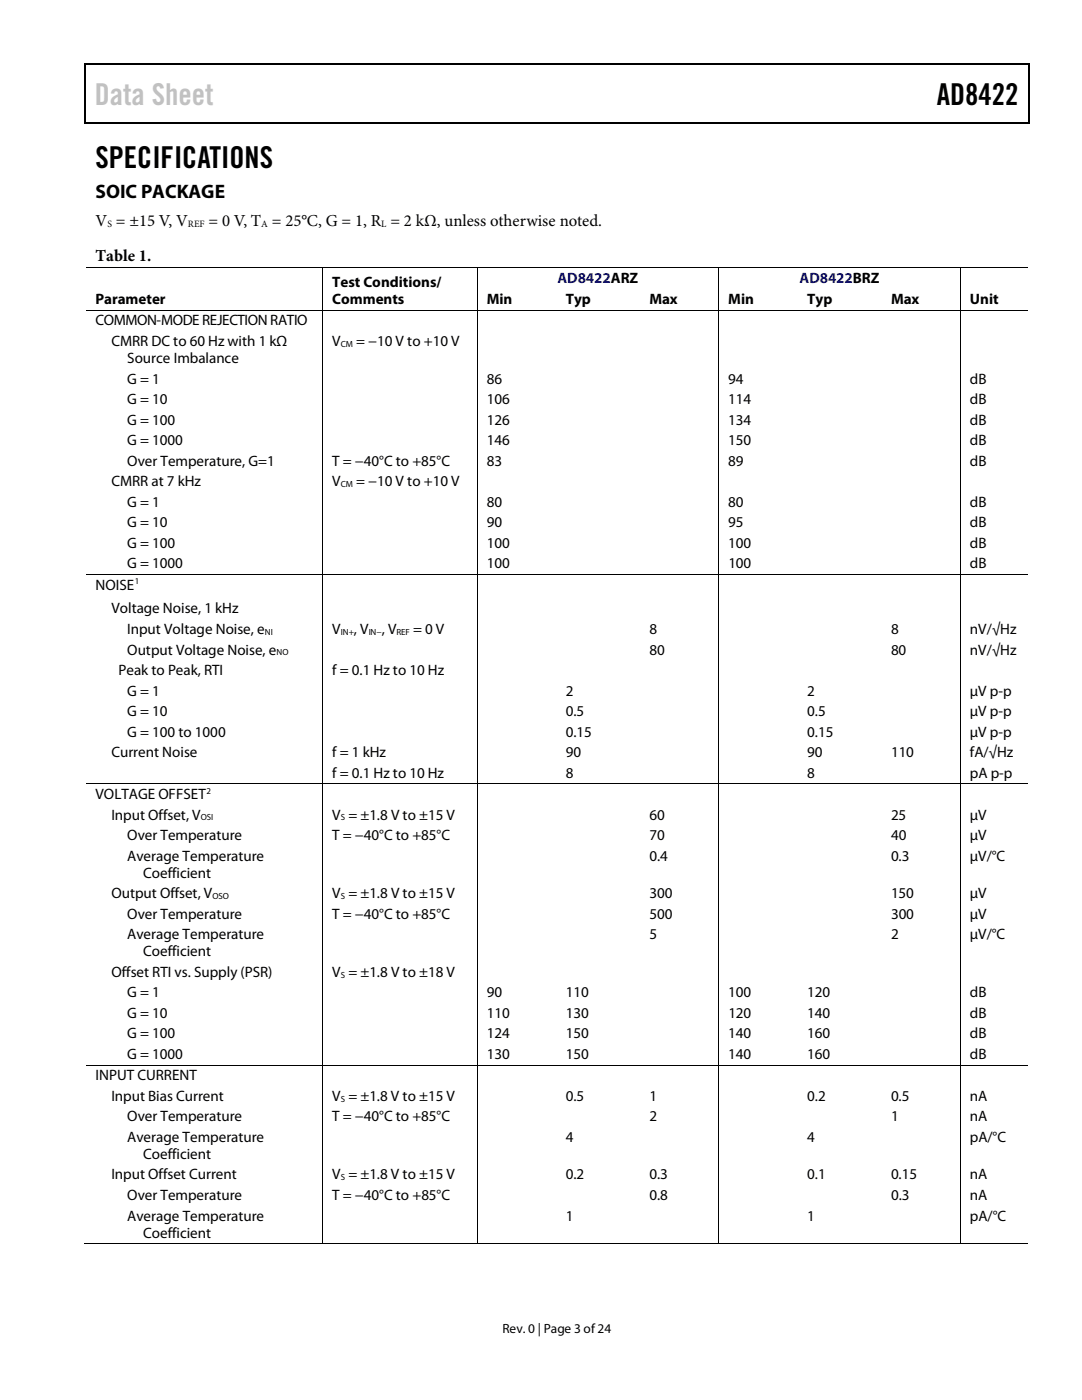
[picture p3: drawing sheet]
<svg xmlns="http://www.w3.org/2000/svg" width="216mm" height="279mm" viewBox="0 0 216 279" stroke-linecap="round" stroke-linejoin="round" font-family="sans-serif">
<defs><g id="words">
<text font-size="6" fill="#c1c1c1" x="18.9" y="20.9">Data Sheet</text>
<g font-size="6">
<text x="186.9" y="20.9">AD8422</text>
<text x="19" y="33.6">SPECIFICATIONS</text>
</g>
<text font-size="3.9" x="19" y="39.6">SOIC PACKAGE</text>
<g font-size="3.3">
<text x="19" y="45">V = ±15 V, V</text>
<text x="41.6" y="45">= 0 V, T = 25°C, G = 1, R = 2 kΩ, unless otherwise noted.</text>
<text x="19.1" y="52.2">Table 1.</text>
</g>
<g font-size="3">
<text x="66.3" y="57.2">Test Conditions/</text>
<text x="19" y="60.7">Parameter</text>
<text x="19" y="64.9">COMMON-MODE REJECTION RATIO</text>
<text x="66.3" y="60.7">Comments</text>
<text x="97.2" y="60.7">Min</text>
<text x="112.9" y="60.7">Typ</text>
<text x="129.6" y="60.7">Max</text>
<text x="145.3" y="60.7">Min</text>
<text x="161.1" y="60.7">Typ</text>
<text x="177.8" y="60.7">Max</text>
<text x="193.5" y="60.7">Unit</text>
<text x="22.2" y="69">CMRR DC to 60 Hz with 1 kΩ</text>
<text x="66.3" y="69">V</text>
<text x="71.1" y="69">= −10 V to +10 V</text>
<text x="25.4" y="72.5">Source Imbalance</text>
<text x="25.4" y="76.5">G = 1</text>
<text x="97.2" y="76.5">86</text>
<text x="145.3" y="76.5">94</text>
<text x="193.5" y="76.5">dB</text>
<text x="25.4" y="80.6">G = 10</text>
<text x="97.2" y="80.6">106</text>
<text x="145.3" y="80.6">114</text>
<text x="193.5" y="80.6">dB</text>
<text x="25.4" y="84.8">G = 100</text>
<text x="25.4" y="88.8">G = 1000</text>
<text x="97.2" y="84.8">126</text>
<text x="97.2" y="88.8">146</text>
<text x="145.3" y="84.8">134</text>
<text x="145.3" y="88.8">150</text>
<text x="193.5" y="84.8">dB</text>
<text x="193.5" y="88.8">dB</text>
<text x="25.4" y="92.9">Over Temperature, G=1</text>
<text x="66.3" y="92.9">T = −40°C to +85°C</text>
<text x="97.2" y="92.9">83</text>
<text x="145.3" y="92.9">89</text>
<text x="193.5" y="92.9">dB</text>
<text x="22.2" y="97">CMRR at 7 kHz</text>
<text x="25.4" y="101.1">G = 1</text>
<text x="66.3" y="97">V</text>
<text x="71.1" y="97">= −10 V to +10 V</text>
<text x="97.2" y="101.1">80</text>
<text x="145.3" y="101.1">80</text>
<text x="193.5" y="101.1">dB</text>
<text x="25.4" y="105.2">G = 10</text>
<text x="97.2" y="105.2">90</text>
<text x="145.3" y="105.2">95</text>
<text x="193.5" y="105.2">dB</text>
<text x="25.4" y="109.3">G = 100</text>
<text x="25.4" y="113.4">G = 1000</text>
<text x="97.2" y="109.3">100</text>
<text x="97.2" y="113.4">100</text>
<text x="145.3" y="109.3">100</text>
<text x="145.3" y="113.4">100</text>
<text x="193.5" y="109.3">dB</text>
<text x="193.5" y="113.4">dB</text>
<text x="19" y="117.7">NOISE</text>
<text x="22.2" y="122.4">Voltage Noise, 1 kHz</text>
<text x="25.4" y="126.5">Input Voltage Noise, e</text>
<text x="25.4" y="130.6">Output Voltage Noise, e</text>
<text x="66.3" y="126.5">V</text>
<text x="70.6" y="126.5">, V</text>
<text x="76.2" y="126.5">, V</text>
<text x="82.4" y="126.5">= 0 V</text>
<text x="129.6" y="126.5">8</text>
<text x="129.6" y="130.6">80</text>
<text x="177.8" y="126.5">8</text>
<text x="177.8" y="130.6">80</text>
<text x="193.5" y="126.5">nV/√Hz</text>
<text x="193.5" y="130.6">nV/√Hz</text>
<text x="23.6" y="134.7">Peak to Peak, RTI</text>
<text x="66.3" y="134.7">f = 0.1 Hz to 10 Hz</text>
<text x="25.4" y="138.8">G = 1</text>
<text x="25.4" y="142.9">G = 10</text>
<text x="112.9" y="142.9">0.5</text>
<text x="112.9" y="138.8">2</text>
<text x="161.1" y="142.9">0.5</text>
<text x="161.1" y="138.8">2</text>
<text x="193.5" y="142.9">µV p-p</text>
<text x="193.5" y="138.8">µV p-p</text>
<text x="25.4" y="147">G = 100 to 1000</text>
<text x="112.9" y="147">0.15</text>
<text x="161.1" y="147">0.15</text>
<text x="193.5" y="147">µV p-p</text>
<text x="22.2" y="151.1">Current Noise</text>
<text x="66.3" y="155.2">f = 0.1 Hz to 10 Hz</text>
<text x="66.3" y="151.1">f = 1 kHz</text>
<text x="112.9" y="155.2">8</text>
<text x="112.9" y="151.1">90</text>
<text x="161.1" y="155.2">8</text>
<text x="161.1" y="151.1">90</text>
<text x="177.8" y="151.1">110</text>
<text x="193.5" y="155.2">pA p-p</text>
<text x="193.5" y="151.1">fA/√Hz</text>
<text x="19" y="159.5">VOLTAGE OFFSET</text>
<text x="22.2" y="163.6">Input Offset, V</text>
<text x="25.4" y="167.7">Over Temperature</text>
<text x="66.3" y="163.6">V = ±1.8 V to ±15 V</text>
<text x="66.3" y="167.7">T = −40°C to +85°C</text>
<text x="129.6" y="163.6">60</text>
<text x="129.6" y="167.7">70</text>
<text x="177.8" y="163.6">25</text>
<text x="177.8" y="167.7">40</text>
<text x="193.5" y="163.6">µV</text>
<text x="193.5" y="167.7">µV</text>
<text x="25.4" y="171.8">Average Temperature</text>
<text x="129.6" y="171.8">0.4</text>
<text x="177.8" y="171.8">0.3</text>
<text x="193.5" y="171.8">µV/°C</text>
<text x="22.2" y="179.3">Output Offset, V</text>
<text x="28.6" y="175.2">Coefficient</text>
<text x="66.3" y="179.3">V = ±1.8 V to ±15 V</text>
<text x="129.6" y="179.3">300</text>
<text x="177.8" y="179.3">150</text>
<text x="193.5" y="179.3">µV</text>
<text x="25.4" y="183.3">Over Temperature</text>
<text x="66.3" y="183.3">T = −40°C to +85°C</text>
<text x="129.6" y="183.3">500</text>
<text x="177.8" y="183.3">300</text>
<text x="193.5" y="183.3">µV</text>
<text x="25.4" y="187.5">Average Temperature</text>
<text x="28.6" y="190.9">Coefficient</text>
<text x="129.6" y="187.5">5</text>
<text x="177.8" y="187.5">2</text>
<text x="193.5" y="187.5">µV/°C</text>
<text x="22.2" y="194.9">Offset RTI vs. Supply (PSR)</text>
<text x="66.3" y="194.9">V = ±1.8 V to ±18 V</text>
<text x="25.4" y="199.1">G = 1</text>
<text x="25.4" y="203.2">G = 10</text>
<text x="97.2" y="203.2">110</text>
<text x="97.2" y="199.1">90</text>
<text x="112.9" y="203.2">130</text>
<text x="112.9" y="199.1">110</text>
<text x="145.3" y="199.1">100</text>
<text x="145.3" y="203.2">120</text>
<text x="161.1" y="199.1">120</text>
<text x="161.1" y="203.2">140</text>
<text x="193.5" y="199.1">dB</text>
<text x="193.5" y="203.2">dB</text>
<text x="25.4" y="207.2">G = 100</text>
<text x="97.2" y="207.2">124</text>
<text x="112.9" y="207.2">150</text>
<text x="145.3" y="207.2">140</text>
<text x="161.1" y="207.2">160</text>
<text x="193.5" y="207.2">dB</text>
<text x="19" y="215.6">INPUT CURRENT</text>
<text x="25.4" y="211.3">G = 1000</text>
<text x="97.2" y="211.3">130</text>
<text x="112.9" y="211.3">150</text>
<text x="145.3" y="211.3">140</text>
<text x="161.1" y="211.3">160</text>
<text x="193.5" y="211.3">dB</text>
<text x="22.2" y="219.7">Input Bias Current</text>
<text x="66.3" y="219.7">V = ±1.8 V to ±15 V</text>
<text x="112.9" y="219.7">0.5</text>
<text x="129.6" y="219.7">1</text>
<text x="161.1" y="219.7">0.2</text>
<text x="177.8" y="219.7">0.5</text>
<text x="193.5" y="219.7">nA</text>
<text x="25.4" y="223.8">Over Temperature</text>
<text x="25.4" y="227.9">Average Temperature</text>
<text x="66.3" y="223.8">T = −40°C to +85°C</text>
<text x="112.9" y="227.9">4</text>
<text x="129.6" y="223.8">2</text>
<text x="161.1" y="227.9">4</text>
<text x="177.8" y="223.8">1</text>
<text x="193.5" y="227.9">pA/°C</text>
<text x="193.5" y="223.8">nA</text>
<text x="28.6" y="231.3">Coefficient</text>
<text x="22.2" y="235.4">Input Offset Current</text>
<text x="25.4" y="239.5">Over Temperature</text>
<text x="66.3" y="235.4">V = ±1.8 V to ±15 V</text>
<text x="66.3" y="239.5">T = −40°C to +85°C</text>
<text x="112.9" y="235.4">0.2</text>
<text x="129.6" y="235.4">0.3</text>
<text x="129.6" y="239.5">0.8</text>
<text x="161.1" y="235.4">0.1</text>
<text x="177.8" y="235.4">0.15</text>
<text x="177.8" y="239.5">0.3</text>
<text x="193.5" y="235.4">nA</text>
<text x="193.5" y="239.5">nA</text>
<text x="25.4" y="243.6">Average Temperature</text>
<text x="112.9" y="243.6">1</text>
<text x="161.1" y="243.6">1</text>
<text x="193.5" y="243.6">pA/°C</text>
<text x="28.6" y="247">Coefficient</text>
</g>
<g font-size="3" fill="#00f">
<text x="111.2" y="56.5">AD8422ARZ</text>
<text x="159.5" y="56.5">AD8422BRZ</text>
</g>
<text font-size="2.7" x="100.2" y="266">Rev. 0 | Page 3 of24</text>
<g font-size="1.9">
<text x="21.4" y="45.2">S</text>
<text x="37.5" y="45.2">REF</text>
<text x="52.1" y="45.2">A</text>
<text x="76.1" y="45.2">L</text>
</g>
<g font-size="1.8">
<text x="68" y="69.2">CM</text>
<text x="68" y="97.2">CM</text>
<text x="26.9" y="116.6">1</text>
<text x="52.8" y="126.7">NI</text>
<text x="55.2" y="130.8">NO</text>
<text x="68" y="126.7">IN+</text>
<text x="73.6" y="126.7">IN−</text>
<text x="79.1" y="126.7">REF</text>
<text x="41.2" y="158.4">2</text>
<text x="40" y="163.7">OSI</text>
<text x="68" y="163.7">S</text>
<text x="42.4" y="179.5">OSO</text>
<text x="68" y="179.5">S</text>
<text x="68" y="195.1">S</text>
<text x="68" y="219.9">S</text>
<text x="68" y="235.5">S</text>
</g>
</g></defs>
<g fill="#000">
<path d="M16.9 12.7h.2v1h-.2zM16.9 12.7h.2v.3h-.2zM82.5 12.7h.3v.3h-.3zM205.1 12.7h.3v1h-.3zM205.1 12.7h.3v.3h-.3zM16.9 24.4h.2v.2h-.2zM82.3 24.4h.2v.2h-.2zM205.1 24.4h.3v.2h-.3zM64.3 53.3h.2v.2h-.2zM95.2 53.3h.1v.2h-.1zM143.3 53.3h.2v.2h-.2zM191.6 53.3h.1v.2h-.1z"/>
<path d="M64.3 61.8h.2v.2h-.2zM95.2 61.8h.1v.2h-.1zM111 61.8h.2v.2h-.2zM127.7 61.8h.1v.2h-.1zM143.3 61.8h.2v.2h-.2zM159.2 61.8h.1v.2h-.1zM175.9 61.8h.2v.2h-.2zM191.6 61.8h.1v.2h-.1zM64.3 114.6h.2v.1h-.2zM95.2 114.6h.1v.1h-.1zM111 114.6h.2v.1h-.2zM127.7 114.6h.1v.1h-.1z"/>
<path d="M143.3 114.6h.2v.1h-.2zM159.2 114.6h.1v.1h-.1zM175.9 114.6h.2v.1h-.2zM191.6 114.6h.1v.1h-.1zM64.3 156.3h.2v.2h-.2zM95.2 156.3h.1v.2h-.1zM111 156.3h.2v.2h-.2zM127.7 156.3h.1v.2h-.1zM143.3 156.3h.2v.2h-.2zM159.2 156.3h.1v.2h-.1zM175.9 156.3h.2v.2h-.2zM191.6 156.3h.1v.2h-.1z"/>
<path d="M64.3 212.5h.2v.1h-.2zM95.2 212.5h.1v.1h-.1zM111 212.5h.2v.1h-.2zM127.7 212.5h.1v.1h-.1zM143.3 212.5h.2v.1h-.2zM159.2 212.5h.1v.1h-.1zM175.9 212.5h.2v.1h-.2zM191.6 212.5h.1v.1h-.1zM64.3 248.1h.2v.2h-.2zM95.2 248.1h.1v.2h-.1zM110.8 248.1h.2v.2h-.2zM127.4 248.1h.2v.2h-.2z"/>
<path d="M143.3 248.1h.2v.2h-.2zM158.9 248.1h.2v.2h-.2zM175.6 248.1h.2v.2h-.2zM191.6 248.1h.1v.2h-.1z"/>
</g>
<path d="M17 13.7v10.7M17.1 12.8h65.4M82.8 12.8h122.3M205.2 13.7v10.7M17.1 24.5h188" fill="none" stroke="#000" stroke-width=".25"/>
<g fill="none" stroke="#000" stroke-width=".2">
<path d="M17.1 53.4h47.2M64.4 53.5v8.3M64.5 53.4h30.7M95.3 53.5v8.3M95.3 53.4h48M143.4 53.5v8.3M143.5 53.4h48.1M191.6 53.5v8.3M191.7 53.4h13.4M17.1 61.9h47.2M64.4 62v52.6M64.5 61.9h30.7"/>
<path d="M95.3 62v52.6M95.3 61.9h15.7M111.2 61.9h16.5M127.8 61.9h15.5M143.4 62v52.6M143.5 61.9h15.7M159.3 61.9h16.6M176.1 61.9h15.5M191.6 62v52.6M191.7 61.9h13.4M17.1 114.6h47.2M64.4 114.7v41.6"/>
<path d="M64.5 114.6h30.7M95.3 114.7v41.6M95.3 114.6h15.7M111.2 114.6h16.5M127.8 114.6h15.5M143.4 114.7v41.6M143.5 114.6h15.7M159.3 114.6h16.6M176.1 114.6h15.5M191.6 114.7v41.6M191.7 114.6h13.4M17.1 156.4h47.2"/>
<path d="M64.4 156.5v56M64.5 156.4h30.7M95.3 156.5v56M95.3 156.4h15.7M111.2 156.4h16.5M127.8 156.4h15.5M143.4 156.5v56M143.5 156.4h15.7M159.3 156.4h16.6M176.1 156.4h15.5M191.6 156.5v56M191.7 156.4h13.4"/>
<path d="M17.1 212.6h47.2M64.4 212.6v35.5M64.5 212.6h30.7M95.3 212.6v35.5M95.3 212.6h15.7M111.2 212.6h16.5M127.8 212.6h15.5M143.4 212.6v35.5M143.5 212.6h15.7M159.3 212.6h16.6M176.1 212.6h15.5M191.6 212.6v35.5"/>
<path d="M191.7 212.6h13.4M16.9 248.2h47.4M64.5 248.2h30.7M95.3 248.2h48M143.5 248.2h48.1M191.7 248.2h13.4"/>
</g>
<use href="#words"/>
</svg>
